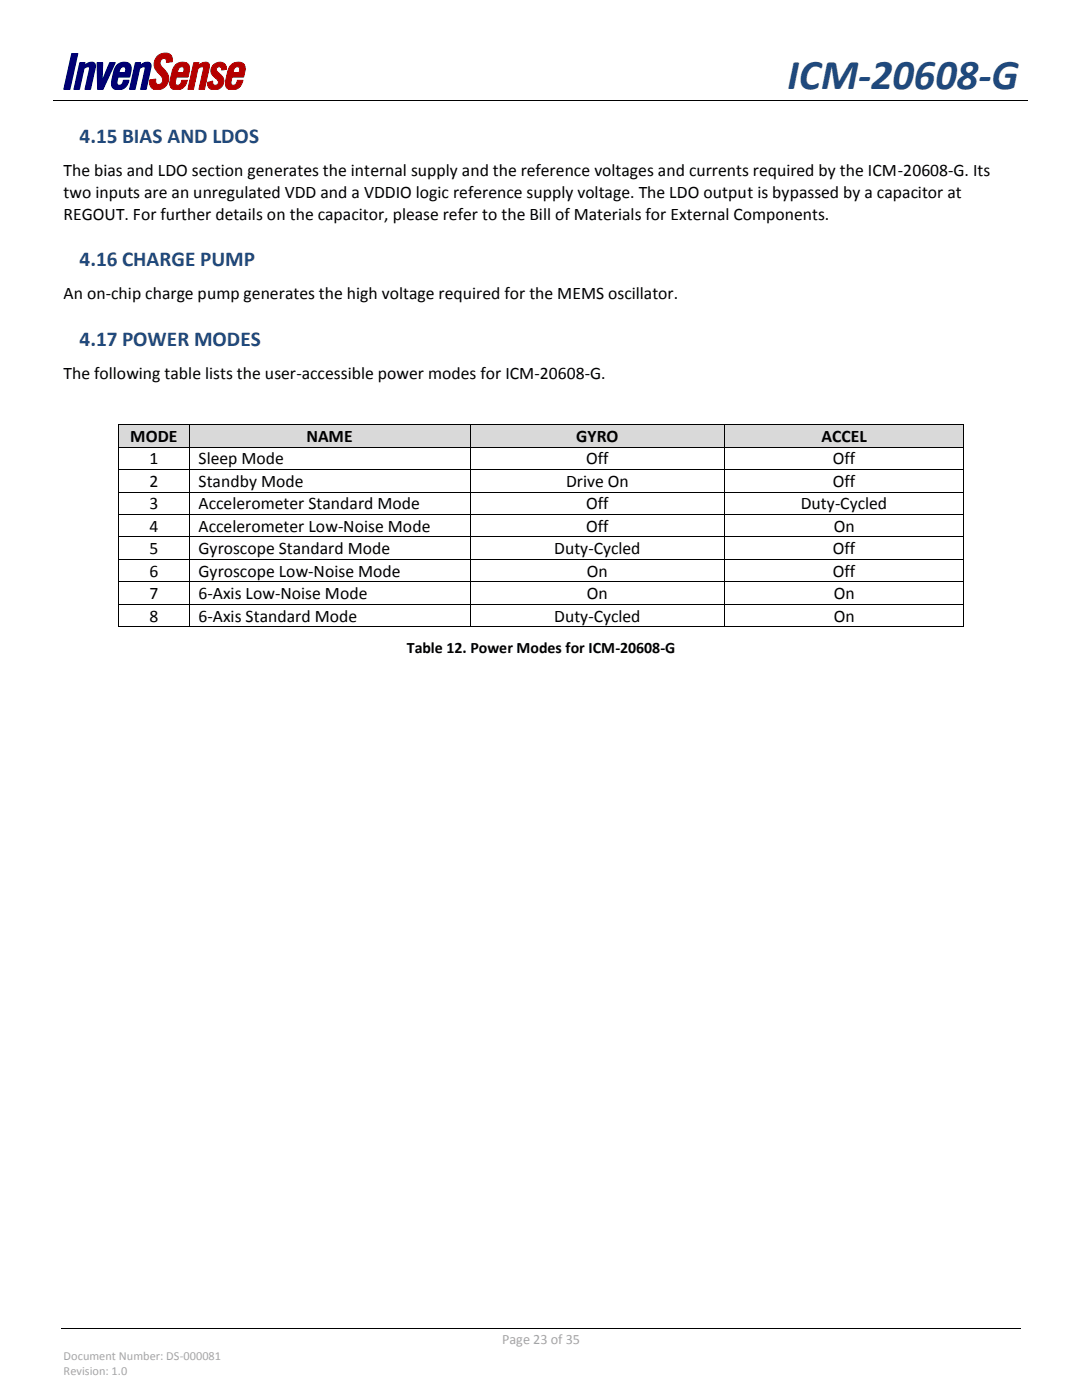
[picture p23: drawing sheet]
<svg xmlns="http://www.w3.org/2000/svg" width="216mm" height="279mm" viewBox="0 0 216 279" stroke-linecap="round" stroke-linejoin="round" font-family="sans-serif">
<defs><g id="words">
<text font-size="8.5" fill="#1f497d" x="157.2" y="17.8">ICM-20608-G</text>
<g font-size="4.2" fill="#1f497d">
<text x="15.9" y="28.6">4.15 BIAS AND LDOS</text>
<text x="15.9" y="53.1">4.16 CHARGE PUMP</text>
<text x="15.9" y="69">4.17 POWER MODES</text>
</g>
<g font-size="3.5">
<text x="12.7" y="35.2">The bias and LDO section generates the internal supply and the reference voltages and currents required by the ICM-20608-G. Its</text>
<text x="12.7" y="39.5">two inputs are an unregulated VDD and a VDDIO logic reference supply voltage. The LDO output is bypassed by a capacitor at</text>
<text x="12.7" y="43.8">REGOUT. For further details on the capacitor, please refer to the Bill of Materials for External Components.</text>
<text x="12.7" y="59.7">An on-chip charge pump generates the high voltage required for the MEMS oscillator.</text>
<text x="12.7" y="75.6">The following table lists the user-accessible power modes for ICM-20608-G.</text>
<text x="26" y="88.2">MODE</text>
<text x="61.1" y="88.2">NAME</text>
<text x="115" y="88.2">GYRO</text>
<text x="163.9" y="88.2">ACCEL</text>
<text x="29.8" y="92.7">1</text>
<text x="39.6" y="92.7">Sleep Mode</text>
<text x="117" y="92.7">Off</text>
<text x="166.2" y="92.7">Off</text>
<text x="29.8" y="97.2">2</text>
<text x="29.8" y="101.7">3</text>
<text x="39.6" y="97.2">Standby Mode</text>
<text x="39.6" y="101.7">Accelerometer Standard Mode</text>
<text x="113" y="97.2">Drive On</text>
<text x="117" y="101.7">Off</text>
<text x="159.8" y="101.7">Duty-Cycled</text>
<text x="166.2" y="97.2">Off</text>
<text x="29.8" y="106.1">4</text>
<text x="39.6" y="106.1">Accelerometer Low-Noise Mode</text>
<text x="117" y="106.1">Off</text>
<text x="166.4" y="106.1">On</text>
<text x="29.8" y="110.6">5</text>
<text x="39.6" y="110.6">Gyroscope Standard Mode</text>
<text x="110.6" y="110.6">Duty-Cycled</text>
<text x="166.2" y="110.6">Off</text>
<text x="29.8" y="115.1">6</text>
<text x="29.8" y="119.6">7</text>
<text x="39.6" y="115.1">Gyroscope Low-Noise Mode</text>
<text x="39.6" y="119.6">6-Axis Low-Noise Mode</text>
<text x="117.1" y="115.1">On</text>
<text x="117.1" y="119.6">On</text>
<text x="166.2" y="115.1">Off</text>
<text x="166.4" y="119.6">On</text>
<text x="29.8" y="124.1">8</text>
<text x="39.6" y="124.1">6-Axis Standard Mode</text>
<text x="110.6" y="124.1">Duty-Cycled</text>
<text x="166.4" y="124.1">On</text>
</g>
<text font-size="3.2" x="81.2" y="130.3">Table 12. Power Modes for ICM-20608-G</text>
<text font-size="2.8" fill="#a6a6a6" x="100.2" y="268.3">Page 23 of 35</text>
<g font-size="2.5" fill="#a6a6a6">
<text x="12.7" y="271.4">Document Number: DS-000081</text>
<text x="12.7" y="274.4">Revision: 1.0</text>
</g>
</g></defs>
<path d="M10.5 20.2h194.6M12.2 265.2h191.5" fill="none" stroke="#000" stroke-width=".2"/>
<path d="M58.5 20.1h.2v.1h-.2z" fill-rule="evenodd" fill="#000"/>
<g fill="#000073" stroke="#000073" stroke-width=".2">
<path d="M14.3 10.7h1.2l-1.6 7.1h-1.2z" fill-rule="evenodd"/>
<path d="M15.9 12.5h1.1l-.2 .5a1.57 1.57 0 0 1 2.1-.3l.1 .8-.9 4.3h-1.1l.9-4.1-.1-.2-.2-.2-.8 .4-1 4.1h-1.1z" fill-rule="evenodd"/>
<path d="M19.4 12.5h1.1l-.1 3.6 1.5-3.6h1.1l-2.4 5.3h-1.1z" fill-rule="evenodd"/>
<path d="M24.1 13.5l-.3 1h1.2v-.3a.57 .57 0 0 0-.1-.8 .57 .57 0 0 0-.8 .1zM23.4 13a1.73 1.73 0 0 1 2.7 .1l.1 1-.3 1.3h-2.4l-.1 .7a.61 .61 0 0 0 .4 1 .61 .61 0 0 0 .7-.7l.1-.4h1.1a1.99 1.99 0 0 1-1.2 1.8 1.99 1.99 0 0 1-2.1-.4l-.2-.6 .1-.9 .6-2.2z" fill-rule="evenodd"/>
<path d="M27 12.5h1.1l-.1 .5a1.56 1.56 0 0 1 2-.3l.2 .6-1 4.5h-1.1l.9-4.1v-.2l-.3-.2-.8 .4-.9 4.1h-1.2z" fill-rule="evenodd"/>
</g>
<g fill="#b50000" stroke="#b50000" stroke-width=".2">
<path d="M31.5 11.2a1.85 1.85 0 0 1 2.8 .1l.1 1-1.2 .2a.64 .64 0 0 0-.6-.9 .64 .64 0 0 0-.6 .8 2.73 2.73 0 0 0 1.1 1.9 2.18 2.18 0 0 1 0 2.9 2.18 2.18 0 0 1-2.9 .2l-.3-.6v-.9l1.2-.1a.74 .74 0 0 0 .5 1.1 .74 .74 0 0 0 .9-.9 5.9 5.9 0 0 0-1.5-2.2 2.2 2.2 0 0 1 .5-2.6z" fill-rule="evenodd"/>
<path d="M35.8 13.5l-.4 1h1.2l.1-.3a.57 .57 0 0 0-.1-.8 .57 .57 0 0 0-.8 .1zM35 13a1.73 1.73 0 0 1 2.8 .1v1l-.3 1.3h-2.3l-.2 .7a.61 .61 0 0 0 .4 1 .61 .61 0 0 0 .8-.7l.1-.4h1.1a1.99 1.99 0 0 1-1.3 1.8 1.99 1.99 0 0 1-2.1-.4l-.1-.6 .1-.9 .5-2.2z" fill-rule="evenodd"/>
<path d="M38.7 12.5h1l-.1 .5a1.57 1.57 0 0 1 2.1-.3l.1 .8-1 4.3h-1.1l.9-4.1v-.2l-.3-.2-.8 .4-.9 4.1h-1.1z" fill-rule="evenodd"/>
<path d="M42.5 13a1.47 1.47 0 0 1 1.5-.6 1.47 1.47 0 0 1 1.2 1.2v.2l-1 .2a.57 .57 0 0 0-.4-.7 .57 .57 0 0 0-.7 .5 .57 .57 0 0 0 .4 .6l.1 .2a1.78 1.78 0 0 1 .7 2.6 1.78 1.78 0 0 1-2.7 .2l-.2-1 1-.2a.62 .62 0 0 0 .4 .8 .62 .62 0 0 0 .8-.4 .62 .62 0 0 0-.3-.8l-.3-.3a1.58 1.58 0 0 1-.5-2.5z" fill-rule="evenodd"/>
<path d="M46.9 13.5l-.4 1h1.2l.1-.3a.57 .57 0 0 0-.1-.8 .57 .57 0 0 0-.8 .1zM46.1 13a1.72 1.72 0 0 1 2.7 .1l.1 .7-.3 1.6h-2.3l-.2 .7a.61 .61 0 0 0 .4 1 .61 .61 0 0 0 .8-.7l.1-.4h1.1a1.99 1.99 0 0 1-1.3 1.8 1.99 1.99 0 0 1-2.1-.4l-.1-.9 .4-2.1 .4-1z" fill-rule="evenodd"/>
</g>
<g fill="#d9d9d9">
<path d="M23.8 84.8h13.8v4.4h-13.8z" fill-rule="evenodd"/>
<path d="M25.6 84.8h10.2v4.4h-10.2z" fill-rule="evenodd"/>
<path d="M37.8 84.8h55.9v4.4h-55.9z" fill-rule="evenodd"/>
<path d="M39.6 84.8h52.3v4.4h-52.3z" fill-rule="evenodd"/>
<path d="M93.9 84.8h50.7v4.4h-50.7z" fill-rule="evenodd"/>
<path d="M95.7 84.8h47v4.4h-47z" fill-rule="evenodd"/>
<path d="M144.7 84.8h47.5v4.4h-47.5z" fill-rule="evenodd"/>
<path d="M146.5 84.8h43.9v4.4h-43.9z" fill-rule="evenodd"/>
</g>
<g fill="#000">
<path d="M23.6 84.7h.2v.1h-.2z" fill-rule="evenodd"/>
<path d="M23.6 84.7h.2v.1h-.2z" fill-rule="evenodd"/>
<path d="M23.6 89.2h.2v.1h-.2z" fill-rule="evenodd"/>
<path d="M23.6 93.7h.2v.1h-.2z" fill-rule="evenodd"/>
<path d="M23.6 98.1h.2v.2h-.2z" fill-rule="evenodd"/>
<path d="M37.6 84.7h.2v.1h-.2z" fill-rule="evenodd"/>
<path d="M37.6 89.2h.2v.1h-.2z" fill-rule="evenodd"/>
<path d="M37.6 93.7h.2v.1h-.2z" fill-rule="evenodd"/>
<path d="M37.6 98.1h.2v.2h-.2z" fill-rule="evenodd"/>
<path d="M93.7 84.7h.2v.1h-.2z" fill-rule="evenodd"/>
<path d="M93.7 89.2h.2v.1h-.2z" fill-rule="evenodd"/>
<path d="M93.7 93.7h.2v.1h-.2z" fill-rule="evenodd"/>
<path d="M93.7 98.1h.2v.2h-.2z" fill-rule="evenodd"/>
<path d="M144.6 84.7h.1v.1h-.1z" fill-rule="evenodd"/>
<path d="M144.6 89.2h.1v.1h-.1z" fill-rule="evenodd"/>
<path d="M144.6 93.7h.1v.1h-.1z" fill-rule="evenodd"/>
<path d="M144.6 98.1h.1v.2h-.1z" fill-rule="evenodd"/>
<path d="M192.2 84.7h.2v.1h-.2z" fill-rule="evenodd"/>
<path d="M192.2 84.7h.2v.1h-.2z" fill-rule="evenodd"/>
<path d="M192.2 89.2h.2v.1h-.2z" fill-rule="evenodd"/>
<path d="M192.2 93.7h.2v.1h-.2z" fill-rule="evenodd"/>
<path d="M192.2 98.1h.2v.2h-.2z" fill-rule="evenodd"/>
<path d="M23.6 102.6h.2v.2h-.2z" fill-rule="evenodd"/>
<path d="M23.6 107.1h.2v.1h-.2z" fill-rule="evenodd"/>
<path d="M23.6 111.6h.2v.1h-.2z" fill-rule="evenodd"/>
<path d="M23.6 116.1h.2v.1h-.2z" fill-rule="evenodd"/>
<path d="M37.6 102.6h.2v.2h-.2z" fill-rule="evenodd"/>
<path d="M37.6 107.1h.2v.1h-.2z" fill-rule="evenodd"/>
<path d="M37.6 111.6h.2v.1h-.2z" fill-rule="evenodd"/>
<path d="M37.6 116.1h.2v.1h-.2z" fill-rule="evenodd"/>
<path d="M93.7 102.6h.2v.2h-.2z" fill-rule="evenodd"/>
<path d="M93.7 107.1h.2v.1h-.2z" fill-rule="evenodd"/>
<path d="M93.7 111.6h.2v.1h-.2z" fill-rule="evenodd"/>
<path d="M93.7 116.1h.2v.1h-.2z" fill-rule="evenodd"/>
<path d="M144.6 102.6h.1v.2h-.1z" fill-rule="evenodd"/>
<path d="M144.6 107.1h.1v.1h-.1z" fill-rule="evenodd"/>
<path d="M144.6 111.6h.1v.1h-.1z" fill-rule="evenodd"/>
<path d="M144.6 116.1h.1v.1h-.1z" fill-rule="evenodd"/>
<path d="M192.2 102.6h.2v.2h-.2z" fill-rule="evenodd"/>
<path d="M192.2 107.1h.2v.1h-.2z" fill-rule="evenodd"/>
<path d="M192.2 111.6h.2v.1h-.2z" fill-rule="evenodd"/>
<path d="M192.2 116.1h.2v.1h-.2z" fill-rule="evenodd"/>
<path d="M23.6 120.5h.2v.2h-.2z" fill-rule="evenodd"/>
<path d="M23.6 125h.2v.2h-.2z" fill-rule="evenodd"/>
<path d="M23.6 125h.2v.2h-.2z" fill-rule="evenodd"/>
<path d="M37.6 120.5h.2v.2h-.2z" fill-rule="evenodd"/>
<path d="M37.6 125h.2v.2h-.2z" fill-rule="evenodd"/>
<path d="M93.7 120.5h.2v.2h-.2z" fill-rule="evenodd"/>
<path d="M93.7 125h.2v.2h-.2z" fill-rule="evenodd"/>
<path d="M144.6 120.5h.1v.2h-.1z" fill-rule="evenodd"/>
<path d="M144.6 125h.1v.2h-.1z" fill-rule="evenodd"/>
<path d="M192.2 120.5h.2v.2h-.2z" fill-rule="evenodd"/>
<path d="M192.2 125h.2v.2h-.2z" fill-rule="evenodd"/>
<path d="M192.2 125h.2v.2h-.2z" fill-rule="evenodd"/>
</g>
<g fill="none" stroke="#000" stroke-width=".2">
<path d="M23.7 84.8v4.4M23.7 89.3v4.4M23.7 93.8v4.3M23.7 98.3v4.3M23.8 84.8h13.8M23.8 89.2h13.8M23.8 93.7h13.8M23.8 98.2h13.8M37.7 84.8v4.4M37.7 89.3v4.4M37.7 93.8v4.3M37.7 98.3v4.3"/>
<path d="M37.8 84.8h55.9M37.8 89.2h55.9M37.8 93.7h55.9M37.8 98.2h55.9M93.8 84.8v4.4M93.8 89.3v4.4M93.8 93.8v4.3M93.8 98.3v4.3M93.9 84.8h50.7M93.9 89.2h50.7M93.9 93.7h50.7M93.9 98.2h50.7"/>
<path d="M144.6 84.8v4.4M144.6 89.3v4.4M144.6 93.8v4.3M144.6 98.3v4.3M144.7 84.8h47.5M144.7 89.2h47.5M144.7 93.7h47.5M144.7 98.2h47.5M192.3 84.8v4.4M192.3 89.3v4.4M192.3 93.8v4.3M192.3 98.3v4.3"/>
<path d="M23.7 102.8v4.3M23.7 107.2v4.4M23.7 111.7v4.4M23.7 116.2v4.3M23.8 102.7h13.8M23.8 107.2h13.8M23.8 111.7h13.8M23.8 116.1h13.8M37.7 102.8v4.3M37.7 107.2v4.4M37.7 111.7v4.4M37.7 116.2v4.3"/>
<path d="M37.8 102.7h55.9M37.8 107.2h55.9M37.8 111.7h55.9M37.8 116.1h55.9M93.8 102.8v4.3M93.8 107.2v4.4M93.8 111.7v4.4M93.8 116.2v4.3M93.9 102.7h50.7M93.9 107.2h50.7M93.9 111.7h50.7M93.9 116.1h50.7"/>
<path d="M144.6 102.8v4.3M144.6 107.2v4.4M144.6 111.7v4.4M144.6 116.2v4.3M144.7 102.7h47.5M144.7 107.2h47.5M144.7 111.7h47.5M144.7 116.1h47.5M192.3 102.8v4.3M192.3 107.2v4.4M192.3 111.7v4.4M192.3 116.2v4.3"/>
<path d="M23.7 120.7v4.3M23.8 120.6h13.8M23.8 125.1h13.8M37.7 120.7v4.3M37.8 120.6h55.9M37.8 125.1h55.9M93.8 120.7v4.3M93.9 120.6h50.7M93.9 125.1h50.7M144.6 120.7v4.3M144.7 120.6h47.5M144.7 125.1h47.5"/>
<path d="M192.3 120.7v4.3"/>
</g>
<use href="#words"/>
</svg>
